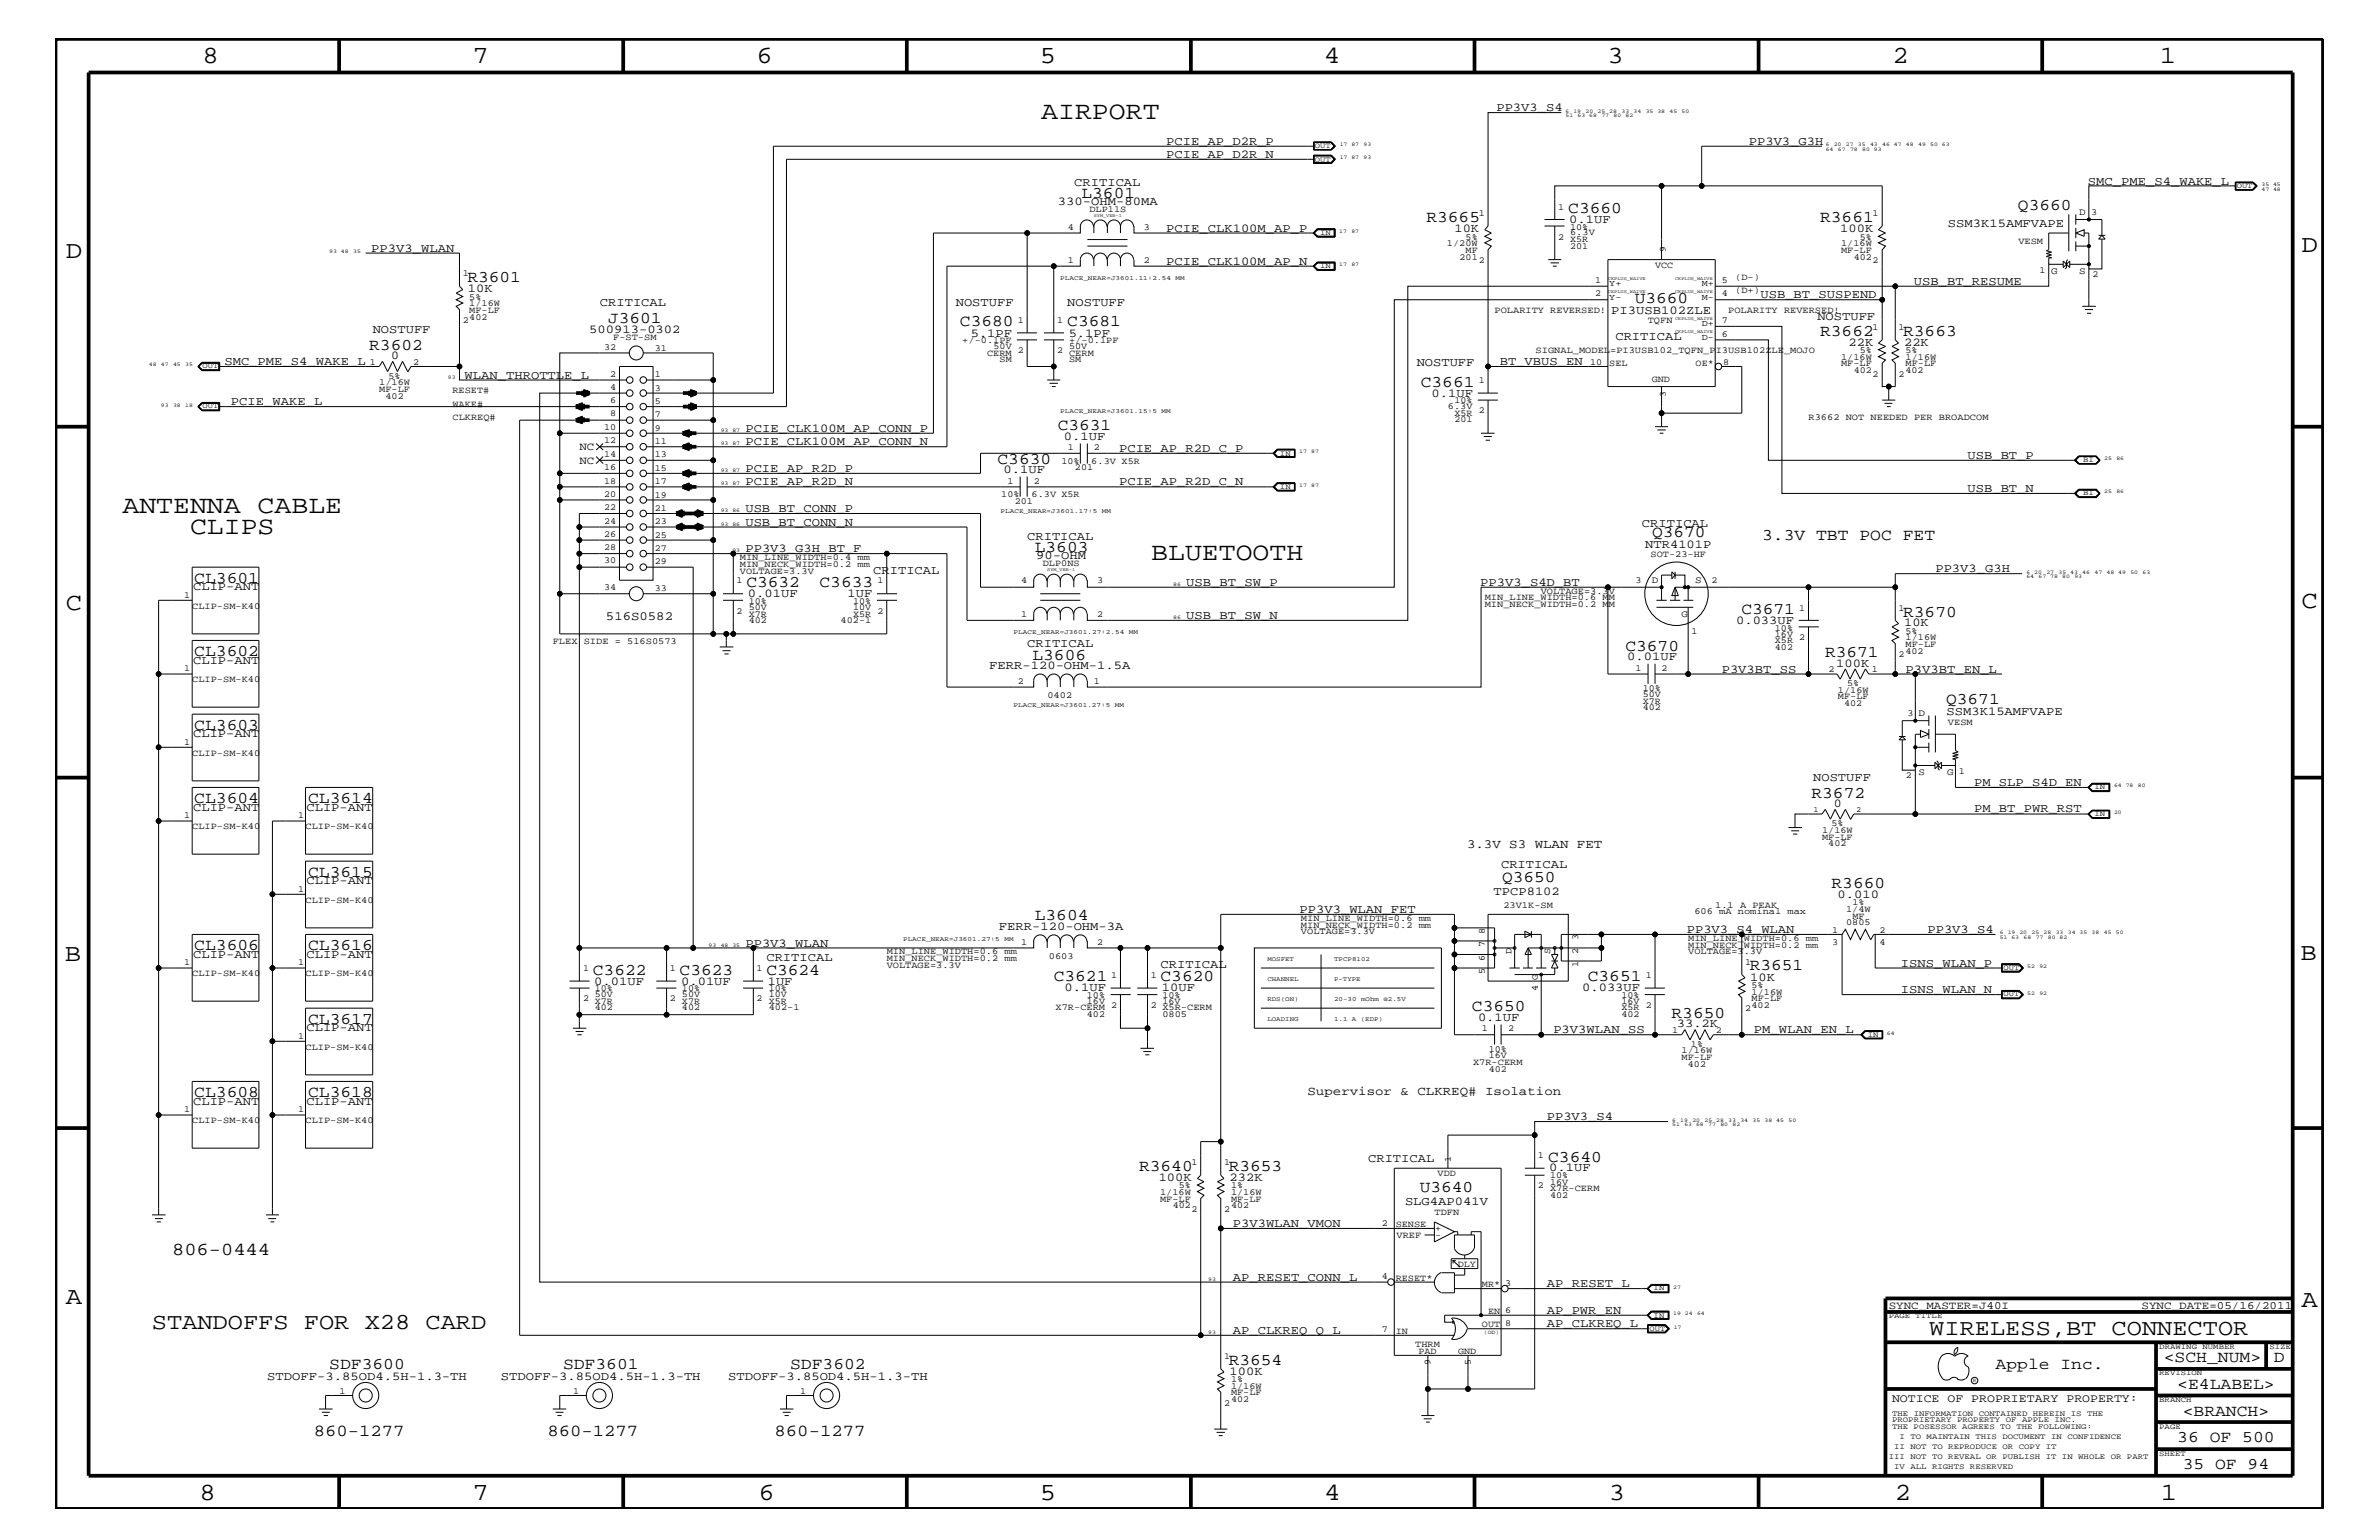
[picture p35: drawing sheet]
<svg xmlns="http://www.w3.org/2000/svg" width="432mm" height="279mm" viewBox="0 0 432 279" stroke-linecap="round" stroke-linejoin="round" font-family="sans-serif">
<defs><g id="words">
<g font-size="4.6">
<text x="189" y="21.6">AIRPORT</text>
<text x="22.2" y="93.2">ANTENNA CABLE</text>
<text x="34.5" y="96.8">CLIPS</text>
<text x="209" y="101.6">BLUETOOTH</text>
</g>
<g font-size="4.5">
<text x="36.7" y="11.5">8</text>
<text x="85.8" y="11.5">7</text>
<text x="137.3" y="11.5">6</text>
<text x="188.7" y="11.5">5</text>
<text x="240.3" y="11.5">4</text>
<text x="291.8" y="11.5">3</text>
<text x="343.5" y="11.5">2</text>
<text x="392" y="11.5">1</text>
<text x="11.9" y="46.8">D</text>
<text x="417.7" y="45.7">D</text>
<text x="11.9" y="110.6">C</text>
<text x="417.7" y="110.3">C</text>
<text x="11.8" y="174.3">B</text>
<text x="417.6" y="174.2">B</text>
<text x="11.9" y="236.7">A</text>
<text x="417.7" y="237.1">A</text>
<text x="36.2" y="272.1">8</text>
<text x="85.8" y="272.1">7</text>
<text x="137.7" y="272.1">6</text>
<text x="188.7" y="272.1">5</text>
<text x="240.4" y="272.1">4</text>
<text x="292" y="272.1">3</text>
<text x="343.9" y="272.1">2</text>
<text x="392.2" y="272.1">1</text>
</g>
<g font-size="4.1">
<text x="27.6" y="241.1">STANDOFFS FOR X28 CARD</text>
<text x="350.2" y="242.3">WIRELESS,BT CONNECTOR</text>
</g>
<text font-size="3.3" x="31.2" y="227.7">806-0444</text>
<g font-size="3">
<text x="196.3" y="35.8">L3601</text>
<text x="258.9" y="40.3">R3665</text>
<text x="284.6" y="38.6">C3660</text>
<text x="330.4" y="40.3">R3661</text>
<text x="366.3" y="38">Q3660</text>
<text x="84.8" y="51.3">R3601</text>
<text x="110.4" y="58.6">J3601</text>
<text x="174.2" y="59.2">C3680</text>
<text x="193.7" y="59.2">C3681</text>
<text x="296.7" y="55.1">U3660</text>
<text x="67" y="63.4">R3602</text>
<text x="330.4" y="60.9">R3662</text>
<text x="345.4" y="60.9">R3663</text>
<text x="257.9" y="70.1">C3661</text>
<text x="192" y="78">C3631</text>
<text x="181.1" y="84.1">C3630</text>
<text x="187.8" y="100.1">L3603</text>
<text x="299.8" y="97.4">Q3670</text>
<text x="319.8" y="98">3.3V TBT POC FET</text>
<text x="35.3" y="105.7">CL3601</text>
<text x="135.5" y="106.5">C3632</text>
<text x="148.8" y="106.5">C3633</text>
<text x="316.1" y="111.4">C3671</text>
<text x="345.4" y="111.9">R3670</text>
<text x="35.3" y="119">CL3602</text>
<text x="187.4" y="119.7">L3606</text>
<text x="295" y="118.1">C3670</text>
<text x="331.3" y="119.2">R3671</text>
<text x="353.2" y="127.7">Q3671</text>
<text x="35.3" y="132.4">CL3603</text>
<text x="35.3" y="145.7">CL3604</text>
<text x="55.9" y="145.7">CL3614</text>
<text x="328.8" y="144.7">R3672</text>
<text x="55.9" y="159">CL3615</text>
<text x="272.6" y="160">Q3650</text>
<text x="332.4" y="161.1">R3660</text>
<text x="187.8" y="167">L3604</text>
<text x="35.3" y="172.3">CL3606</text>
<text x="55.9" y="172.3">CL3616</text>
<text x="107.6" y="176.8">C3622</text>
<text x="123.4" y="176.8">C3623</text>
<text x="139.1" y="176.8">C3624</text>
<text x="191.3" y="178">C3621</text>
<text x="210.7" y="178">C3620</text>
<text x="288.2" y="178">C3651</text>
<text x="317.6" y="176.1">R3651</text>
<text x="55.9" y="185.7">CL3617</text>
<text x="267.2" y="183.5">C3650</text>
<text x="303.4" y="184.7">R3650</text>
<text x="35.3" y="199">CL3608</text>
<text x="55.9" y="199">CL3618</text>
<text x="206.8" y="212.5">R3640</text>
<text x="223" y="212.5">R3653</text>
<text x="281" y="210.8">C3640</text>
<text x="257.7" y="216.4">U3640</text>
<text x="59.8" y="248.4">SDF3600</text>
<text x="102.2" y="248.4">SDF3601</text>
<text x="143.4" y="248.4">SDF3602</text>
<text x="223" y="247.6">R3654</text>
<text x="362.2" y="248.4">Apple Inc.</text>
<text x="392.7" y="247.1">&lt;SCH_NUM&gt;</text>
<text x="395.2" y="252">&lt;E4LABEL&gt;</text>
<text x="412.7" y="247.1">D</text>
<text x="396.2" y="256.8">&lt;BRANCH&gt;</text>
<text x="56.9" y="260.5">860-1277</text>
<text x="99.4" y="260.5">860-1277</text>
<text x="140.6" y="260.5">860-1277</text>
<text x="395.2" y="261.6">36 OF 500</text>
<text x="396.2" y="266.6">35 OF 94</text>
</g>
<g font-size="2.3">
<text x="110" y="112.6">516S0582</text>
<text x="266.3" y="153.8">3.3V S3 WLAN FET</text>
<text x="237.3" y="198.7">Supervisor &amp; CLKREQ# Isolation</text>
</g>
<g font-size="2.2">
<text x="271.6" y="20.2">PP3V3_S4</text>
<text x="211.7" y="28.6">PCIE_AP_D2R_N</text>
<text x="211.7" y="26.3">PCIE_AP_D2R_P</text>
<text x="317.4" y="26.3">PP3V3_G3H</text>
<text x="195" y="33.7">CRITICAL</text>
<text x="379" y="33.6">SMC_PME_S4_WAKE_L</text>
<text x="192" y="37.2">330-OHM-80MA</text>
<text x="284.8" y="40.4">0.1UF</text>
<text x="353.6" y="41.2">SSM3K15AMFVAPE</text>
<text x="67.4" y="45.7">PP3V3_WLAN</text>
<text x="211.7" y="42">PCIE_CLK100M_AP_P</text>
<text x="264" y="42.1">10K</text>
<text x="334" y="42.1">100K</text>
<text x="84.9" y="53">10K</text>
<text x="211.7" y="48">PCIE_CLK100M_AP_N</text>
<text x="347.4" y="51.7">USB_BT_RESUME</text>
<text x="108.9" y="55.6">CRITICAL</text>
<text x="173.5" y="55.6">NOSTUFF</text>
<text x="193.7" y="55.6">NOSTUFF</text>
<text x="292.4" y="56.9">PI3USB102ZLE</text>
<text x="319.5" y="54.1">USB_BT_SUSPEND</text>
<text x="329.9" y="58">NOSTUFF</text>
<text x="67.6" y="60.4">NOSTUFF</text>
<text x="71" y="65.1">0</text>
<text x="106.9" y="60.4">500913-0302</text>
<text x="176.2" y="61.1">5.1PF</text>
<text x="194" y="61.1">5.1PF</text>
<text x="293.2" y="61.7">CRITICAL</text>
<text x="335.5" y="62.8">22K</text>
<text x="345.6" y="62.8">22K</text>
<text x="40.7" y="66.2">SMC_PME_S4_WAKE_L</text>
<text x="84.3" y="68.7">WLAN_THROTTLE_L</text>
<text x="257.1" y="66.5">NOSTUFF</text>
<text x="259.8" y="72">0.1UF</text>
<text x="272.2" y="66.2">BT_VBUS_EN</text>
<text x="41.9" y="73.5">PCIE_WAKE_L</text>
<text x="135.3" y="80.8">PCIE_CLK100M_AP_CONN_N</text>
<text x="135.3" y="78.3">PCIE_CLK100M_AP_CONN_P</text>
<text x="193.1" y="79.9">0.1UF</text>
<text x="203.1" y="82">PCIE_AP_R2D_C_P</text>
<text x="357.1" y="83.3">USB_BT_P</text>
<text x="135.3" y="85.6">PCIE_AP_R2D_P</text>
<text x="135.3" y="88.1">PCIE_AP_R2D_N</text>
<text x="182.2" y="85.9">0.1UF</text>
<text x="203.1" y="88.1">PCIE_AP_R2D_C_N</text>
<text x="357.1" y="89.3">USB_BT_N</text>
<text x="135.3" y="92.9">USB_BT_CONN_P</text>
<text x="135.3" y="95.4">USB_BT_CONN_N</text>
<text x="298" y="95.6">CRITICAL</text>
<text x="135.3" y="100.2">PP3V3_G3H_BT_F</text>
<text x="186.4" y="98">CRITICAL</text>
<text x="188.1" y="101.4">90-OHM</text>
<text x="298.6" y="99.4">NTR4101P</text>
<text x="35.1" y="107.1">CLIP-ANT</text>
<text x="158.5" y="104.1">CRITICAL</text>
<text x="215.3" y="106.3">USB_BT_SW_P</text>
<text x="268.6" y="106.3">PP3V3_S4D_BT</text>
<text x="351.3" y="103.8">PP3V3_G3H</text>
<text x="135.7" y="108.3">0.01UF</text>
<text x="153.8" y="108.3">1UF</text>
<text x="215.3" y="112.3">USB_BT_SW_N</text>
<text x="315.1" y="113.1">0.033UF</text>
<text x="345.6" y="113.7">10K</text>
<text x="186.4" y="117.4">CRITICAL</text>
<text x="295.4" y="119.8">0.01UF</text>
<text x="35.1" y="120.4">CLIP-ANT</text>
<text x="179.5" y="121.4">FERR-120-OHM-1.5A</text>
<text x="312.5" y="122">P3V3BT_SS</text>
<text x="333.3" y="120.9">100K</text>
<text x="345.9" y="122">P3V3BT_EN_L</text>
<text x="353.3" y="129.7">SSM3K15AMFVAPE</text>
<text x="35.1" y="133.8">CLIP-ANT</text>
<text x="329.1" y="141.7">NOSTUFF</text>
<text x="358.3" y="142.5">PM_SLP_S4D_EN</text>
<text x="35.1" y="147.1">CLIP-ANT</text>
<text x="55.6" y="147.1">CLIP-ANT</text>
<text x="332.9" y="146.4">0</text>
<text x="358.3" y="147.3">PM_BT_PWR_RST</text>
<text x="55.6" y="160.5">CLIP-ANT</text>
<text x="272.5" y="157.4">CRITICAL</text>
<text x="235.9" y="165.6">PP3V3_WLAN_FET</text>
<text x="271.1" y="162.4">TPCP8102</text>
<text x="333.5" y="162.8">0.010</text>
<text x="35.1" y="173.8">CLIP-ANT</text>
<text x="55.6" y="173.8">CLIP-ANT</text>
<text x="135.3" y="171.7">PP3V3_WLAN</text>
<text x="181.3" y="168.7">FERR-120-OHM-3A</text>
<text x="306.2" y="169.3">PP3V3_S4_WLAN</text>
<text x="349.8" y="169.3">PP3V3_S4</text>
<text x="107.9" y="178.7">0.01UF</text>
<text x="123.6" y="178.7">0.01UF</text>
<text x="139.1" y="174.4">CRITICAL</text>
<text x="139.4" y="178.7">1UF</text>
<text x="193.2" y="179.9">0.1UF</text>
<text x="210.7" y="175.6">CRITICAL</text>
<text x="210.9" y="179.9">10UF</text>
<text x="287.2" y="179.9">0.033UF</text>
<text x="317.7" y="177.9">10K</text>
<text x="345" y="175.4">ISNS_WLAN_P</text>
<text x="268.3" y="185.3">0.1UF</text>
<text x="345" y="180.2">ISNS_WLAN_N</text>
<text x="55.6" y="187.1">CLIP-ANT</text>
<text x="281.9" y="187.5">P3V3WLAN_SS</text>
<text x="304.3" y="186.4">33.2K</text>
<text x="318.3" y="187.5">PM_WLAN_EN_L</text>
<text x="35.1" y="200.4">CLIP-ANT</text>
<text x="55.6" y="200.4">CLIP-ANT</text>
<text x="280.8" y="203.2">PP3V3_S4</text>
<text x="210.3" y="214.2">100K</text>
<text x="223.2" y="214.2">232K</text>
<text x="248.3" y="210.8">CRITICAL</text>
<text x="281.2" y="212.5">0.1UF</text>
<text x="255" y="218.6">SLG4AP041V</text>
<text x="223.8" y="222.6">P3V3WLAN_VMON</text>
<text x="223.8" y="232.4">AP_RESET_CONN_L</text>
<text x="280.8" y="233.5">AP_RESET_L</text>
<text x="280.8" y="238.4">AP_PWR_EN</text>
<text x="223.8" y="242">AP_CLKREQ_Q_L</text>
<text x="280.8" y="240.8">AP_CLKREQ_L</text>
<text x="48.5" y="250.3">STDOFF-3.85OD4.5H-1.3-TH</text>
<text x="90.9" y="250.3">STDOFF-3.85OD4.5H-1.3-TH</text>
<text x="132.2" y="250.3">STDOFF-3.85OD4.5H-1.3-TH</text>
<text x="223.2" y="249.5">100K</text>
</g>
<text font-size="2.1" x="343.4" y="254.4">NOTICE OF PROPRIETARY PROPERTY:</text>
<g font-size="2">
<text x="105.2" y="81.6">NC</text>
<text x="105.2" y="84.1">NC</text>
<text x="342.8" y="237.4">SYNC_MASTER=J40I</text>
<text x="388.7" y="237.4">SYNC_DATE=05/16/2011</text>
</g>
<g font-size="1.8">
<text x="377.4" y="39.1">D</text>
<text x="372.3" y="49.6">G</text>
<text x="377.4" y="49.6">S</text>
<text x="299.8" y="105.9">D</text>
<text x="307.7" y="105.9">S</text>
<text x="305.2" y="112">G</text>
<text x="348.2" y="130">D</text>
<text x="348.2" y="140.6">S</text>
<text x="353.4" y="140.6">G</text>
</g>
<g font-size="1.7">
<text x="193.8" y="41.7">4</text>
<text x="197.7" y="38.5">DLP11S</text>
<text x="207.6" y="41.7">3</text>
<text x="268.4" y="39.2">1</text>
<text x="282.8" y="38">1</text>
<text x="285" y="41.7">10%</text>
<text x="339.9" y="39.2">1</text>
<text x="379.6" y="39">3</text>
<text x="193.8" y="47.7">1</text>
<text x="207.6" y="47.7">2</text>
<text x="262.6" y="44.6">1/20W</text>
<text x="264.9" y="47.1">201</text>
<text x="266" y="43.5">5%</text>
<text x="266" y="45.9">MF</text>
<text x="268.4" y="47.7">2</text>
<text x="282.8" y="43.5">2</text>
<text x="285" y="42.7">6.3V</text>
<text x="285" y="45.2">201</text>
<text x="285" y="44">X5R</text>
<text x="302.3" y="45.7" transform="rotate(-90 302.3 45.7)">9</text>
<text x="334.2" y="44.6">1/16W</text>
<text x="334.2" y="45.9">MF-LF</text>
<text x="336.5" y="47.1">402</text>
<text x="337.6" y="43.5">5%</text>
<text x="339.9" y="47.7">2</text>
<text x="366.4" y="44.3">VESM</text>
<text x="84" y="50.2">1</text>
<text x="289.6" y="51.3">1</text>
<text x="289.6" y="53.8">2</text>
<text x="300.4" y="48.5">VCC</text>
<text x="312.5" y="51.3">5</text>
<text x="312.5" y="53.8">4</text>
<text x="315" y="50.7">(D-)</text>
<text x="315" y="53.2">(D+)</text>
<text x="370.2" y="49.6">1</text>
<text x="379.8" y="50.2">2</text>
<text x="84" y="58.6">2</text>
<text x="85.2" y="55.6">1/16W</text>
<text x="85.2" y="54.4">5%</text>
<text x="85.2" y="58">402</text>
<text x="85.2" y="56.8">MF-LF</text>
<text x="184.7" y="58.6">1</text>
<text x="191.9" y="58.6">1</text>
<text x="271.3" y="56.8">POLARITY REVERSED!</text>
<text x="299.1" y="58.5">TQFN</text>
<text x="312.5" y="58.6">7</text>
<text x="313.7" y="56.8">POLARITY REVERSED!</text>
<text x="339.9" y="59.8">1</text>
<text x="344.6" y="59.8">1</text>
<text x="109.6" y="63.4">32</text>
<text x="111.3" y="61.8">F-ST-SM</text>
<text x="118.9" y="63.6">31</text>
<text x="174.7" y="62.3">+/-0.1PF</text>
<text x="179.2" y="64.5">CERM</text>
<text x="180.3" y="63.4">50V</text>
<text x="181.4" y="65.7">SM</text>
<text x="184.7" y="64">2</text>
<text x="191.9" y="64">2</text>
<text x="194.1" y="63.4">50V</text>
<text x="194.1" y="62.3">+/-0.1PF</text>
<text x="194.1" y="65.7">SM</text>
<text x="194.1" y="64.5">CERM</text>
<text x="278.7" y="64">SIGNAL_MODEL=PI3USB102_TQFN_PI3USB102ZLE_MOJO</text>
<text x="312.5" y="61.1">6</text>
<text x="334.2" y="65.3">1/16W</text>
<text x="337.6" y="64">5%</text>
<text x="345.9" y="65.3">1/16W</text>
<text x="345.9" y="64">5%</text>
<text x="67.1" y="66.2">1</text>
<text x="68.8" y="69.9">1/16W</text>
<text x="68.8" y="71.1">MF-LF</text>
<text x="70.5" y="68.7">5%</text>
<text x="75" y="66.2">2</text>
<text x="82.1" y="71.3">RESET#</text>
<text x="110.7" y="70.7">4</text>
<text x="110.7" y="68.4">2</text>
<text x="118.9" y="68.4">1</text>
<text x="118.9" y="70.9">3</text>
<text x="268.4" y="69.5">1</text>
<text x="288.6" y="66.2">10</text>
<text x="292.1" y="66.5">SEL</text>
<text x="299.8" y="69.3">GND</text>
<text x="307.8" y="66.5">OE*</text>
<text x="312.8" y="66.2">8</text>
<text x="334.2" y="66.5">MF-LF</text>
<text x="336.5" y="67.7">402</text>
<text x="339.9" y="68.4">2</text>
<text x="344.6" y="68.4">2</text>
<text x="345.9" y="67.7">402</text>
<text x="345.9" y="66.5">MF-LF</text>
<text x="70" y="72.3">402</text>
<text x="82.1" y="73.8">WAKE#</text>
<text x="82.1" y="76.2">CLKREQ#</text>
<text x="110.7" y="75.6">8</text>
<text x="110.7" y="73.2">6</text>
<text x="118.9" y="75.7">7</text>
<text x="118.9" y="73.3">5</text>
<text x="262.8" y="74.3">6.3V</text>
<text x="264" y="73.2">10%</text>
<text x="264" y="76.7">201</text>
<text x="264" y="75.5">X5R</text>
<text x="268.4" y="75">2</text>
<text x="302.3" y="72.1" transform="rotate(-90 302.3 72.1)">3</text>
<text x="328.3" y="76.2">R3662 NOT NEEDED PER BROADCOM</text>
<text x="109.6" y="82.8">14</text>
<text x="109.6" y="80.5">12</text>
<text x="109.6" y="78">10</text>
<text x="118.9" y="78.2">9</text>
<text x="118.9" y="83">13</text>
<text x="118.9" y="80.5">11</text>
<text x="193.8" y="81.6">1</text>
<text x="198.5" y="81.6">2</text>
<text x="109.6" y="87.7">18</text>
<text x="109.6" y="85.3">16</text>
<text x="118.9" y="87.8">17</text>
<text x="118.9" y="85.4">15</text>
<text x="182.9" y="87.7">1</text>
<text x="187.6" y="87.7">2</text>
<text x="192.7" y="84.1">10%</text>
<text x="195.1" y="85.3">201</text>
<text x="198.1" y="84.1">6.3V X5R</text>
<text x="109.6" y="95">24</text>
<text x="109.6" y="92.6">22</text>
<text x="109.6" y="90.1">20</text>
<text x="118.9" y="90.3">19</text>
<text x="118.9" y="95.1">23</text>
<text x="118.9" y="92.7">21</text>
<text x="181.7" y="90.1">10%</text>
<text x="184.2" y="91.4">201</text>
<text x="187.2" y="90.1">6.3V X5R</text>
<text x="109.6" y="99.9">28</text>
<text x="109.6" y="97.4">26</text>
<text x="118.9" y="99.9">27</text>
<text x="118.9" y="97.6">25</text>
<text x="134.3" y="101.6">MIN_LINE_WIDTH=0.4 mm</text>
<text x="299.6" y="101">SOT-23-HF</text>
<text x="109.6" y="107.1">34</text>
<text x="109.6" y="102.2">30</text>
<text x="118.9" y="107.2">33</text>
<text x="118.9" y="102.4">29</text>
<text x="133.7" y="105.9">1</text>
<text x="134.3" y="102.9">MIN_NECK_WIDTH=0.2 mm</text>
<text x="134.3" y="104.1">VOLTAGE=3.3V</text>
<text x="159.3" y="105.9">1</text>
<text x="185.3" y="105.9">4</text>
<text x="189.3" y="102.7">DLP0NS</text>
<text x="199.1" y="105.9">3</text>
<text x="279.7" y="107.7">VOLTAGE=3.3V</text>
<text x="296.8" y="105.9">3</text>
<text x="310.6" y="105.9">2</text>
<text x="33.4" y="108.5">1</text>
<text x="34.9" y="110.5">CLIP-SM-K40</text>
<text x="133.7" y="111.4">2</text>
<text x="135.9" y="110.6">50V</text>
<text x="135.9" y="109.5">10%</text>
<text x="135.9" y="113.1">402</text>
<text x="135.9" y="111.9">X7R</text>
<text x="152.6" y="113.1">402-1</text>
<text x="154.9" y="109.5">10%</text>
<text x="154.9" y="110.6">10V</text>
<text x="154.9" y="111.9">X5R</text>
<text x="159.3" y="111.4">2</text>
<text x="185.3" y="112">1</text>
<text x="199.1" y="112">2</text>
<text x="269.5" y="108.9">MIN_LINE_WIDTH=0.6 MM</text>
<text x="269.5" y="110.2">MIN_NECK_WIDTH=0.2 MM</text>
<text x="326.6" y="110.8">1</text>
<text x="344.6" y="110.8">1</text>
<text x="100.3" y="116.8">FLEX SIDE = 516S0573</text>
<text x="307" y="115">1</text>
<text x="322.2" y="115.5">16V</text>
<text x="322.2" y="114.4">10%</text>
<text x="322.2" y="117.9">402</text>
<text x="322.2" y="116.7">X5R</text>
<text x="326.6" y="116.2">2</text>
<text x="344.6" y="119.2">2</text>
<text x="345.9" y="116.2">1/16W</text>
<text x="345.9" y="115">5%</text>
<text x="345.9" y="118.6">402</text>
<text x="345.9" y="117.4">MF-LF</text>
<text x="33.4" y="121.8">1</text>
<text x="34.9" y="123.8">CLIP-SM-K40</text>
<text x="184.7" y="124.1">2</text>
<text x="198.5" y="124.1">1</text>
<text x="296.8" y="121.7">1</text>
<text x="298.2" y="125.3">10%</text>
<text x="301.6" y="121.7">2</text>
<text x="331.9" y="121.9">2</text>
<text x="333.6" y="125.7">1/16W</text>
<text x="335.3" y="124.4">5%</text>
<text x="339.8" y="121.9">1</text>
<text x="190.1" y="126.6">0402</text>
<text x="298.2" y="126.5">50V</text>
<text x="298.2" y="127.7">X7R</text>
<text x="298.2" y="128.9">402</text>
<text x="333.6" y="126.9">MF-LF</text>
<text x="334.7" y="128">402</text>
<text x="346.2" y="129.9">3</text>
<text x="353.6" y="131.6">VESM</text>
<text x="33.4" y="135.2">1</text>
<text x="34.9" y="137.2">CLIP-SM-K40</text>
<text x="345.9" y="141.2">2</text>
<text x="355.5" y="140.4">1</text>
<text x="33.4" y="148.4">1</text>
<text x="54.1" y="148.4">1</text>
<text x="332.4" y="149.9">5%</text>
<text x="34.9" y="150.5">CLIP-SM-K40</text>
<text x="55.5" y="150.5">CLIP-SM-K40</text>
<text x="330.7" y="151.1">1/16W</text>
<text x="330.7" y="152.3">MF-LF</text>
<text x="331.9" y="153.5">402</text>
<text x="54.1" y="161.8">1</text>
<text x="55.5" y="163.9">CLIP-SM-K40</text>
<text x="236.1" y="167.1">MIN_LINE_WIDTH=0.6 mm</text>
<text x="272.9" y="164.7">23V1K-SM</text>
<text x="307.5" y="165.9">606 mA nominal max</text>
<text x="311.3" y="164.7">1.1 A PEAK</text>
<text x="335.1" y="165.4">1/4W</text>
<text x="335.1" y="167.8">0805</text>
<text x="336.2" y="164.2">1%</text>
<text x="336.2" y="166.7">MF</text>
<text x="161" y="173.2">MIN_LINE_WIDTH=0.6 mm</text>
<text x="185.3" y="171.4">1</text>
<text x="190.4" y="173.9">0603</text>
<text x="199.1" y="171.4">2</text>
<text x="236.1" y="168.3">MIN_NECK_WIDTH=0.2 mm</text>
<text x="236.1" y="169.5">VOLTAGE=3.3V</text>
<text x="269.5" y="171.8" transform="rotate(-90 269.5 171.8)">7</text>
<text x="269.5" y="169.4" transform="rotate(-90 269.5 169.4)">8</text>
<text x="274.3" y="173.2" transform="rotate(-90 274.3 173.2)">D</text>
<text x="281.3" y="173.1" transform="rotate(-90 281.3 173.1)">S</text>
<text x="286.4" y="173.1" transform="rotate(-90 286.4 173.1)">2</text>
<text x="286.4" y="170.6" transform="rotate(-90 286.4 170.6)">3</text>
<text x="306.4" y="172">MIN_NECK_WIDTH=0.2 mm</text>
<text x="306.4" y="170.7">MIN_LINE_WIDTH=0.6 mm</text>
<text x="306.4" y="173.2">VOLTAGE=3.3V</text>
<text x="332.6" y="171.5">3</text>
<text x="332.6" y="169.2">1</text>
<text x="341.1" y="171.5">4</text>
<text x="341.1" y="169.2">2</text>
<text x="33.4" y="175.1">1</text>
<text x="34.9" y="177.2">CLIP-SM-K40</text>
<text x="54.1" y="175.1">1</text>
<text x="55.5" y="177.2">CLIP-SM-K40</text>
<text x="105.8" y="176.2">1</text>
<text x="107.9" y="179.9">10%</text>
<text x="121.6" y="176.2">1</text>
<text x="123.8" y="179.9">10%</text>
<text x="137.3" y="176.2">1</text>
<text x="139.5" y="179.9">10%</text>
<text x="161" y="174.4">MIN_NECK_WIDTH=0.2 mm</text>
<text x="161" y="175.6">VOLTAGE=3.3V</text>
<text x="201.7" y="177.4">1</text>
<text x="208.9" y="177.4">1</text>
<text x="269.5" y="176.7" transform="rotate(-90 269.5 176.7)">5</text>
<text x="269.5" y="174.3" transform="rotate(-90 269.5 174.3)">6</text>
<text x="279.1" y="179.9" transform="rotate(-90 279.1 179.9)">4</text>
<text x="279.1" y="177.7" transform="rotate(-90 279.1 177.7)">G</text>
<text x="286.4" y="175.5" transform="rotate(-90 286.4 175.5)">1</text>
<text x="298.7" y="177.4">1</text>
<text x="316.7" y="175">1</text>
<text x="317.9" y="179.3">5%</text>
<text x="105.8" y="181.6">2</text>
<text x="107.9" y="181">50V</text>
<text x="107.9" y="183.3">402</text>
<text x="107.9" y="182.1">X7R</text>
<text x="121.6" y="181.6">2</text>
<text x="123.8" y="181">50V</text>
<text x="123.8" y="183.3">402</text>
<text x="123.8" y="182.1">X7R</text>
<text x="137.3" y="181.6">2</text>
<text x="139.5" y="181">10V</text>
<text x="139.5" y="183.3">402-1</text>
<text x="139.5" y="182.1">X5R</text>
<text x="191.6" y="183.3">X7R-CERM 2</text>
<text x="197.3" y="182.1">16V</text>
<text x="197.3" y="181">10%</text>
<text x="197.3" y="184.6">402</text>
<text x="208.9" y="182.9">2 X5R-CERM</text>
<text x="211" y="182.1">16V</text>
<text x="211" y="181">10%</text>
<text x="211" y="184.6">0805</text>
<text x="294.3" y="182.1">16V</text>
<text x="294.3" y="181">10%</text>
<text x="294.3" y="184.6">402</text>
<text x="294.3" y="183.3">X5R 2</text>
<text x="316.7" y="183.5">2</text>
<text x="317.9" y="180.5">1/16W</text>
<text x="317.9" y="182.9">402</text>
<text x="317.9" y="181.6">MF-LF</text>
<text x="54.1" y="188.5">1</text>
<text x="55.5" y="190.5">CLIP-SM-K40</text>
<text x="269" y="187.1">1</text>
<text x="270.2" y="192">16V</text>
<text x="270.2" y="190.8">10%</text>
<text x="273.7" y="187.1">2</text>
<text x="303.5" y="187.4">1</text>
<text x="305.2" y="191.1">1/16W</text>
<text x="306.9" y="189.9">1%</text>
<text x="311.4" y="187.4">2</text>
<text x="267.4" y="193.2">X7R-CERM</text>
<text x="270.2" y="194.4">402</text>
<text x="305.2" y="192.3">MF-LF</text>
<text x="306.4" y="193.6">402</text>
<text x="33.4" y="201.8">1</text>
<text x="34.9" y="203.8">CLIP-SM-K40</text>
<text x="54.1" y="201.8">1</text>
<text x="55.5" y="203.8">CLIP-SM-K40</text>
<text x="214" y="215.6">5%</text>
<text x="216.2" y="211.4">1</text>
<text x="222.2" y="211.4">1</text>
<text x="223.4" y="215.6">1%</text>
<text x="260.9" y="213.4">VDD</text>
<text x="263.3" y="210.8" transform="rotate(-90 263.3 210.8)">1</text>
<text x="279.1" y="210.2">1</text>
<text x="279.1" y="215.6">2</text>
<text x="281.3" y="214.9">16V</text>
<text x="281.3" y="213.8">10%</text>
<text x="210.6" y="216.9">1/16W</text>
<text x="210.6" y="218">MF-LF</text>
<text x="212.9" y="219.2">402</text>
<text x="216.2" y="219.8">2</text>
<text x="222.2" y="219.8">2</text>
<text x="223.4" y="216.9">1/16W</text>
<text x="223.4" y="219.2">402</text>
<text x="223.4" y="218">MF-LF</text>
<text x="260.4" y="220.4">TDFN</text>
<text x="281.3" y="217.3">402</text>
<text x="281.3" y="216.1">X7R-CERM</text>
<text x="250.8" y="222.4">2</text>
<text x="253.3" y="222.6">SENSE</text>
<text x="253.5" y="224.6">VREF</text>
<text x="260.5" y="223.3">+</text>
<text x="260.5" y="224.6">-</text>
<text x="250.8" y="232.1">4</text>
<text x="253.3" y="232.4">RESET*</text>
<text x="264.6" y="229.8">DLY</text>
<text x="269" y="233.5">MR*</text>
<text x="273.2" y="233.3">3</text>
<text x="270.1" y="238.4">EN</text>
<text x="273.2" y="238.2">6</text>
<text x="250.8" y="241.8">7</text>
<text x="253.3" y="242">IN</text>
<text x="256.9" y="244.5">THRM</text>
<text x="257.5" y="245.6">PAD</text>
<text x="264.7" y="245.6">GND</text>
<text x="269" y="240.8">OUT</text>
<text x="273.2" y="240.6">8</text>
<text x="222.2" y="246.5">1</text>
<text x="223.4" y="252">1/16W</text>
<text x="223.4" y="250.7">1%</text>
<text x="259.7" y="247.7" transform="rotate(-90 259.7 247.7)">9</text>
<text x="267" y="247.7" transform="rotate(-90 267 247.7)">5</text>
<text x="61.6" y="252.9">1</text>
<text x="104" y="252.9">1</text>
<text x="145.2" y="252.9">1</text>
<text x="222.2" y="255">2</text>
<text x="223.4" y="254.4">402</text>
<text x="223.4" y="253.2">MF-LF</text>
</g>
<g font-size="1.6">
<text x="292.1" y="51.9">Y+</text>
<text x="308.9" y="51.9">M+</text>
<text x="292.1" y="54.4">Y-</text>
<text x="308.9" y="59.2">D+</text>
<text x="308.9" y="54.4">M-</text>
<text x="308.9" y="61.7">D-</text>
</g>
<g font-size="1.4">
<text x="238.7" y="26.9">OUT</text>
<text x="238.7" y="29.3">OUT</text>
<text x="406" y="34.1">OUT</text>
<text x="239.6" y="42.6">IN</text>
<text x="239.6" y="48.7">IN</text>
<text x="36.7" y="66.8">OUT</text>
<text x="36.7" y="74.1">OUT</text>
<text x="232.3" y="82.7">IN</text>
<text x="378.1" y="83.8">BI</text>
<text x="232.3" y="88.7">IN</text>
<text x="378.1" y="89.9">BI</text>
<text x="380.2" y="143.2">IN</text>
<text x="329.2" y="147.3">1</text>
<text x="336.9" y="147.3">2</text>
<text x="380.2" y="148.1">IN</text>
<text x="363.6" y="176">OUT</text>
<text x="363.6" y="180.8">OUT</text>
<text x="339" y="188.1">IN</text>
<text x="300.1" y="234.1">IN</text>
<text x="300.1" y="239">IN</text>
<text x="342.8" y="239.2">PAGE TITLE</text>
<text x="299.4" y="241.4">OUT</text>
<text x="391.9" y="244.7">DRAWING NUMBER</text>
<text x="411.9" y="244.7">SIZE</text>
<text x="391.9" y="249.5">REVISION</text>
<text x="343.4" y="256.8">THE INFORMATION CONTAINED HEREIN IS THE</text>
<text x="391.9" y="254.4">BRANCH</text>
<text x="343.4" y="258">PROPRIETARY PROPERTY OF APPLE INC.</text>
<text x="343.4" y="259.3">THE POSESSOR AGREES TO THE FOLLOWING:</text>
<text x="343.8" y="262.9">II NOT TO REPRODUCE OR COPY IT</text>
<text x="344.8" y="261.1">I TO MAINTAIN THIS DOCUMENT IN CONFIDENCE</text>
<text x="391.9" y="259.3">PAGE</text>
<text x="342.8" y="264.7">III NOT TO REVEAL OR PUBLISH IT IN WHOLE OR PART</text>
<text x="343.8" y="266.6">IV ALL RIGHTS RESERVED</text>
<text x="391.9" y="264.1">SHEET</text>
</g>
<g font-size="1.2">
<text x="192.4" y="50.7">PLACE_NEAR=J3601.11:2.54</text>
<text x="213.4" y="50.7">MM</text>
<text x="192.4" y="75">PLACE_NEAR=J3601.15:5</text>
<text x="210.8" y="75">MM</text>
<text x="181.6" y="93.2">PLACE_NEAR=J3601.17:5</text>
<text x="200" y="93.2">MM</text>
<text x="184" y="115">PLACE_NEAR=J3601.27:2.54</text>
<text x="204.9" y="115">MM</text>
<text x="184" y="128.3">PLACE_NEAR=J3601.27:5</text>
<text x="202.4" y="128.3">MM</text>
<text x="163.9" y="170.7">PLACE_NEAR=J3601.27:5</text>
<text x="182.3" y="170.7">MM</text>
<text x="230" y="174.4">MOSFET</text>
<text x="230" y="178">CHANNEL</text>
<text x="242.1" y="174.4">TPCP8102</text>
<text x="242.1" y="178">P-TYPE</text>
<text x="230" y="181.6">RDS(ON)</text>
<text x="230" y="185.3">LOADING</text>
<text x="242.1" y="181.6">20-30 mOhm @2.5V</text>
<text x="242.1" y="185.3">1.1 A (EDP)</text>
</g>
<g font-size="1">
<text x="284.1" y="20.4">6</text>
<text x="284.1" y="21.3">51</text>
<text x="285.6" y="20.4">19</text>
<text x="286.3" y="21.3">63 68</text>
<text x="287.8" y="20.4">20</text>
<text x="290" y="20.4">25 28</text>
<text x="290.7" y="21.3">77</text>
<text x="292.9" y="21.3">80</text>
<text x="294.3" y="20.4">33</text>
<text x="295.1" y="21.3">82</text>
<text x="296.5" y="20.4">34</text>
<text x="298.7" y="20.4">35 38</text>
<text x="303" y="20.4">45</text>
<text x="305.2" y="20.4">50</text>
<text x="243.2" y="26.5">17 87</text>
<text x="243.2" y="28.9">17 87</text>
<text x="247.5" y="26.5">93</text>
<text x="247.5" y="28.9">93</text>
<text x="331.4" y="26.5">6</text>
<text x="331.4" y="27.4">64</text>
<text x="332.8" y="26.5">20</text>
<text x="333.6" y="27.4">67</text>
<text x="335" y="26.5">27</text>
<text x="335.8" y="27.4">78</text>
<text x="337.2" y="26.5">35</text>
<text x="338" y="27.4">80 93</text>
<text x="339.4" y="26.5">43</text>
<text x="341.6" y="26.5">46 47</text>
<text x="345.9" y="26.5">48</text>
<text x="348.1" y="26.5">49</text>
<text x="350.4" y="26.5">50 63</text>
<text x="410.5" y="33.7">35 45</text>
<text x="410.5" y="34.7">47 48</text>
<text x="59.8" y="45.9">93 48</text>
<text x="64.1" y="45.9">35</text>
<text x="243.1" y="42.3">17</text>
<text x="245.3" y="42.3">87</text>
<text x="243.1" y="48.3">17</text>
<text x="245.3" y="48.3">87</text>
<text x="27" y="66.5">48</text>
<text x="29.2" y="66.5">47</text>
<text x="31.4" y="66.5">45</text>
<text x="33.6" y="66.5">35</text>
<text x="81.3" y="68.7">93</text>
<text x="29.2" y="73.8">93</text>
<text x="31.4" y="73.8">38</text>
<text x="33.6" y="73.8">18</text>
<text x="130.8" y="78.3">93 87</text>
<text x="130.8" y="80.8">93 87</text>
<text x="235.8" y="82.2">17</text>
<text x="238" y="82.2">87</text>
<text x="381.9" y="83.5">25</text>
<text x="384.1" y="83.5">86</text>
<text x="130.8" y="85.6">93 87</text>
<text x="130.8" y="88.1">93 87</text>
<text x="235.8" y="88.3">17</text>
<text x="238" y="88.3">87</text>
<text x="381.9" y="89.5">25</text>
<text x="384.1" y="89.5">86</text>
<text x="130.8" y="92.9">93 86</text>
<text x="130.8" y="95.4">93 86</text>
<text x="132.9" y="100.2">93</text>
<text x="212.9" y="106.3">86</text>
<text x="367.8" y="104.1">6</text>
<text x="367.8" y="104.9">64</text>
<text x="369.2" y="104.1">20</text>
<text x="370" y="104.9">67 78</text>
<text x="371.4" y="104.1">27</text>
<text x="373.6" y="104.1">35 43</text>
<text x="374.3" y="104.9">80</text>
<text x="376.5" y="104.9">93</text>
<text x="378" y="104.1">46</text>
<text x="380.2" y="104.1">47</text>
<text x="382.4" y="104.1">48 49</text>
<text x="386.7" y="104.1">50</text>
<text x="388.9" y="104.1">63</text>
<text x="212.9" y="112.3">86</text>
<text x="383.7" y="142.9">64 78</text>
<text x="388" y="142.9">80</text>
<text x="383.7" y="147.7">20</text>
<text x="128.6" y="171.7">93</text>
<text x="130.8" y="171.7">48 35</text>
<text x="363" y="170.4">51 63</text>
<text x="363" y="169.5">6</text>
<text x="364.4" y="169.5">19 20</text>
<text x="367.3" y="170.4">68</text>
<text x="368.7" y="169.5">25</text>
<text x="369.5" y="170.4">77</text>
<text x="370.9" y="169.5">28</text>
<text x="371.7" y="170.4">80 82</text>
<text x="373.1" y="169.5">33</text>
<text x="375.3" y="169.5">34 35</text>
<text x="379.6" y="169.5">38</text>
<text x="381.8" y="169.5">45</text>
<text x="384" y="169.5">50</text>
<text x="368" y="175.6">52</text>
<text x="370.2" y="175.6">92</text>
<text x="368" y="180.5">52</text>
<text x="370.2" y="180.5">92</text>
<text x="342.5" y="187.7">64</text>
<text x="303.5" y="203.5">6</text>
<text x="305" y="203.5">19</text>
<text x="307.2" y="203.5">20</text>
<text x="309.4" y="203.5">25 28</text>
<text x="313.7" y="203.5">33</text>
<text x="315.9" y="203.5">34</text>
<text x="318.1" y="203.5">35</text>
<text x="320.3" y="203.5">38 45</text>
<text x="324.6" y="203.5">50</text>
<text x="303.5" y="204.3">51</text>
<text x="305.7" y="204.3">63 68</text>
<text x="310" y="204.3">77</text>
<text x="312.3" y="204.3">80</text>
<text x="314.5" y="204.3">82</text>
<text x="219.3" y="232.4">93</text>
<text x="303.7" y="233.8">27</text>
<text x="303.7" y="238.6">19 24</text>
<text x="308" y="238.6">64</text>
<text x="219.3" y="242">93</text>
<text x="269.3" y="242">(OD)</text>
<text x="303.8" y="241.1">17</text>
<text x="358.1" y="250.7">R</text>
</g>
<g font-size=".8">
<text x="198.5" y="39.3">SYM_VER-1</text>
<text x="291.8" y="50.7">CKPLUS_WAIVE</text>
<text x="291.8" y="53.2">CKPLUS_WAIVE</text>
<text x="304" y="50.7">CKPLUS_WAIVE</text>
<text x="304" y="53.2">CKPLUS_WAIVE</text>
<text x="304" y="58">CKPLUS_WAIVE</text>
<text x="304" y="60.4">CKPLUS_WAIVE</text>
<text x="190.1" y="103.6">SYM_VER-1</text>
</g>
</g></defs>
<g fill="none" stroke="#000" stroke-width=".18">
<path d="M238.4 28.1h3.2l.8 .8-.8 .8h-3.2zM238.4 28.2h3.2M238.5 28.3h3.1l.5 .6-.5 .6h-3.1M238.5 28.9h-95.8v44.9h-25.4M238.5 26.5h-98.1v44.8h-23.1M238.5 25.9h3.1l.6 .6-.6 .6h-3.1zM238.5 28.2v1.4h3.1l.6-.7-.6-.7M241.6 25.9l.5 .6-.5 .6M241.6 25.8l.8 .7-.8 .7M241.6 25.8h-3.2v1.4h3.2M241.6 25.8l.7 .7-.7 .7M241.6 28.2l.7 .7-.7 .8"/>
<path d="M280.3 39.8h3.7M283.4 20.4h-13.3v20.6l-.6 .7 1.2 .6-1.2 .6 1.2 .6-1.2 .6 1.2 .5-.6 .7v21.2h21.7M301.6 33.7h-19.4v6.1M308.9 33.7h32.7v7.3l-.6 .7 1.2 .6-1.2 .6 1.2 .6-1.2 .6 1.2 .5-.6 .7v9.1h-30.3M308.9 33.7h-7.3v13.4M330.7 26.5h-21.8v7.2M375.5 38.9v6.7M376.8 39.8h4.7v2.9M376.8 38.9v1.9M405.8 33.7h-26.7v6.1M408.9 33.1l.5 .6-.5 .7M408.9 33.1l.6 .6-.6 .7"/>
<path d="M408.9 33.1h-3.1v1.3h3.1M408.9 33l.8 .7-.8 .8M408.9 33h-3.2v1.5h3.2M408.9 33l.7 .7-.7 .8M66.4 45.9h17v6l.6 .6-1.2 .7 1.2 .6-1.2 .6 1.2 .6-1.2 .6 .6 .6v12.7h30.3M186.4 42.3h-17v36.3h-52.1M191.3 48.3h-19.4v32.8h-54.6M196.1 41v1.3h-9.7v18.1M196.1 41.1a1.19 1.19 0 0 1 1.2-1.2 1.19 1.19 0 0 1 1.2 1.2M197.4 44.6h7.2M197.4 43.5h7.2M198.5 47.1a1.19 1.19 0 0 0-1.2-1.2 1.19 1.19 0 0 0-1.2 1.2v1.2h-4.8v12.1"/>
<path d="M198.5 41.1a1.19 1.19 0 0 1 1.2-1.2 1.19 1.19 0 0 1 1.2 1.2M198.5 41v1.3M200.9 47.1a1.19 1.19 0 0 0-1.2-1.2 1.19 1.19 0 0 0-1.2 1.2v1.2M201 41.1a1.19 1.19 0 0 1 1.2-1.2 1.19 1.19 0 0 1 1.2 1.2 1.19 1.19 0 0 1 1.2-1.2 1.19 1.19 0 0 1 1.1 1.2M201 41v1.3M203.4 47.1a1.19 1.19 0 0 0-1.2-1.2 1.19 1.19 0 0 0-1.2 1.2v1.2M203.4 47.1a1.19 1.19 0 0 1 1.2-1.2 1.19 1.19 0 0 1 1.1 1.2M203.4 41v1.3M203.4 47.1v1.2M205.8 41v1.3h32.7M205.8 47.1v1.2h32.7M238.3 42.3l.8-.8h3.2v1.5h-3.2z"/>
<path d="M238.3 48.3l.8-.8h3.2v1.6h-3.2zM238.5 48.3l.6-.6h3.1v1.3h-3.1zM239.1 41.6h3.1v1.3h-3.1l-.6-.6zM239.1 41.5l-.7 .8 .7 .7h3.2M239.2 42.9l-.7-.6 .7-.6h2.9v1.2M239.2 47.7l-.7 .6 .7 .6h2.9v-1.2M242.3 47.6h-3.2l-.7 .7 .7 .8M280.3 41h3.7M281 47.1h2.4M281.4 47.7h1.6M281.9 48.3h.6M282.2 41v6.1"/>
<path d="M291.8 54.4h-38.7v52.1h-55.7v-1.2M291.8 51.9h-36.3v60.7h-58.1v-1.2M291.8 47.1h19.5v23h-19.5zM311.3 51.9h32.7v9.8l.6 .6-1.2 .6 1.2 .5-1.2 .6 1.2 .7-1.2 .6 .6 .6v4.2h-1.2M311.3 59.2h12.1v30.3h53.4M341.6 54.4v7.3l-.6 .6 1.2 .6-1.2 .5 1.2 .6-1.2 .7 1.2 .6-.6 .6v4.2h1.2v2.5M371.9 47.9h2.6M374.5 47.4v1.1l1.2-1.1v1.1zM375.3 47.1l-.2 .3v1.1l-.3 .3M375.5 42.3h-3.6v3l-.5 .2 1 .2-1 .3 1 .3-1 .2 1 .3h-.5v5.1h-27.9M375.7 47.9h3.4M376.8 42.3l1.5-.6v1.2z"/>
<path d="M376.8 41.3v1.9M376.8 43.8v1.8M376.8 44.6h2.3M378 55.6h2.4M378.3 42.3h.8v13.3M378.5 56.2h1.4M378.8 56.8h.8M380.9 42.7h1.2M381.5 43.4v5.4h-2.4l.1-.1M381.5 42.7l.6 .7h-1.2zM35.9 66.5l.8-.8h3.2v1.6h-3.2zM36 66.5l.7-.7h3.1v1.4h-3.1z"/>
<path d="M36.1 66.5l.6-.6h3v1.2h-3zM36.1 73.8l.6-.6h3v1.2h-3zM36.7 73h3.2v1.5h-3.2l-.8-.7zM36.7 73.1h3.1v1.4h-3.1l-.7-.7zM39.7 66.5h29.1l.6-.9 1 1.8 .9-1.8 .8 1.8 1-1.8 .9 1.8M39.7 73.8h74M83.4 66.5h-8.8l-.6 1M101.6 78.6v7.3M112.4 66.5h6.1v38.8h-6.1zM113.7 71.3h-15.7v161.3h153.9M113.7 76.2h-19.4v166.1h123.6M114.3 64h-12.7v14.6h12.1"/>
<path d="M116.8 64h12.7v4.9M117.3 68.9h12.2v7.3h-12.2M129.5 76.2v7.3M184.6 61.7h3.6M184.6 60.4h3.6M186.4 61.7v4.8h4.9M189.5 61.7h3.6M189.5 60.4h3.6M190.1 68.9h2.3M190.5 69.5h1.5M190.9 70.1h.7M191.3 61.7v7.2"/>
<path d="M268.2 72.6h3.7M268.2 71.3h3.7M268.8 78.6h2.5M269.3 79.2h1.5M269.7 79.9h.7M270.1 66.5v4.8M270.1 72.6v6M300.4 77.4h2.4M300.8 78h1.5M301.2 78.6h.7M301.6 70.1v7.3M311.3 61.7h9.7v21.8h55.8"/>
<path d="M312.5 66.5h3.6v8.5h-14.5M341.6 72.6h2.4M342.1 73.2h1.4M342.5 73.8h.7M101.6 88.3v2.4M105.2 95.6v2.4h8.5M105.2 98v2.4h8.5M108.2 80.5l1.3 1.1M108.2 82.8l1.3 1.3M108.8 83.5h4.9M108.8 81.1h4.9M109.5 80.5l-1.3 1.1"/>
<path d="M109.5 82.8l-1.3 1.3M113.7 90.7h-12.1v17h12.7M113.7 85.9h-12.1v2.4h12.1M113.7 93.2h-8.5v2.4h8.5M117.3 93.2h60.7v13.3h9.6v-1.2M117.3 95.6h58.2v17h12.1v-1.2a1.19 1.19 0 0 1 1.2-1.2 1.19 1.19 0 0 1 1.2 1.2M117.3 83.5h12.2v7.2h-12.2M117.3 88.3h67.9M117.3 98h12.2M129.5 90.7v17M185.2 86.5v3.6M186.4 86.5v3.6"/>
<path d="M186.4 88.3h44.9M196.1 82.2h-18.1v3.7h-60.7M196.1 80.5v3.6M197.4 82.2h33.9M197.4 80.5v3.6M231.1 82.2l.7-.7h3.2v1.5h-3.2zM231.1 88.3l.7-.7h3.2v1.5h-3.2zM231.8 81.6l-.7 .6 .7 .8M231.8 81.6h3.2M231.8 81.6l-.6 .6 .6 .7h3.2v-1.3M231.8 87.7l-.7 .6 .7 .7M231.8 89h3.2"/>
<path d="M231.8 87.7h3.2M231.8 87.7l-.6 .6 .6 .7M235 81.6h-3.1l-.6 .6 .6 .6h3.1M235 87.7h-3.1l-.6 .6 .6 .6h3.1M235 87.7v1.3M376.5 89.5l.8-.7h3.2l.7 .7-.7 .8h-3.2zM376.6 89.5l.7-.7h3.1l.8 .7-.8 .7h-3.1zM376.7 89.5l.7-.7h3l.7 .7-.7 .7h-3zM377.3 82.7h3.1l.8 .8M377.3 82.7h3.2l.7 .8M377.3 82.7l-.8 .8 .8 .7M377.3 82.7l-.7 .8 .7 .7"/>
<path d="M377.4 82.8h3l.6 .7-.6 .6h-3M377.4 82.8h3l.7 .7-.7 .6h-3M377.4 82.8l-.7 .7 .7 .6M377.4 82.8l-.6 .7 .6 .6M377.4 88.9h3l.6 .6-.6 .6h-3l-.6-.6zM381.2 83.5l-.8 .7h-3.1M381.2 83.5l-.7 .7h-3.2M34.9 108.9h-6.1v66.7M34.9 102.9h12.1v12.1h-12.1zM34.9 116.2h12.1v12.1h-12.1zM101.6 107.7v7.3h27.9v-7.3h-12.7M105.2 100.4v2.5h8.5"/>
<path d="M105.2 102.9v75.1M117.3 102.9h8.5v69.1h-4.8M117.3 100.4h43.7M130.6 117.4h2.5M131.1 118.1h1.5M131.2 108.9h3.7M131.2 107.7h3.7M131.5 118.6h.7M131.8 115v2.4M133.1 108.9v6.1h-3.6M133.1 100.4v7.3M159.2 108.9h3.6"/>
<path d="M159.2 107.7h3.6M161 107.7v-7.3h10.9v24.3h15.7v-1.2a1.19 1.19 0 0 1 1.2-1.2 1.19 1.19 0 0 1 1.2 1.2M161 108.9v6.1h-27.9M187.6 105.4a1.19 1.19 0 0 1 1.2-1.2 1.19 1.19 0 0 1 1.2 1.2M188.8 108.9h7.3M188.8 107.7h7.3M190.1 105.4a1.19 1.19 0 0 1 1.2-1.2 1.19 1.19 0 0 1 1.1 1.2 1.19 1.19 0 0 1 1.2-1.2 1.19 1.19 0 0 1 1.2 1.2M190.1 105.3v1.2M192.4 111.4a1.19 1.19 0 0 1 1.2-1.2 1.19 1.19 0 0 1 1.2 1.2M192.4 111.4a1.19 1.19 0 0 0-1.1-1.2 1.19 1.19 0 0 0-1.2 1.2v1.2M192.4 105.3v1.2M192.4 111.4v1.2"/>
<path d="M194.9 105.4a1.19 1.19 0 0 1 1.2-1.2 1.19 1.19 0 0 1 1.2 1.2M194.9 105.3v1.2M197.3 111.4a1.19 1.19 0 0 0-1.2-1.2 1.19 1.19 0 0 0-1.2 1.2v1.2M291.8 106.5h9.8M300.7 108.9h1.8M300.7 110.2h6.6M303.1 108.9h1.9M303.4 104.3h-1.8v4.6M304 104.3l-.6-.6v1.3l.6-.7h1.8v2.2M304 106.5l.6 1.6h-1.2zM304 106.5h24.3v6.1M304 103.7v1.3"/>
<path d="M304 106.5v2.4M305.6 108.9h1.7M306.4 110.2v12.1h-6M306.4 106.5v2.4M326.5 113.7h3.6M326.5 112.6h3.6M328.3 106.5h15.7v6.1l.6 .5-1.2 .6 1.2 .7-1.2 .6 1.2 .6-1.2 .6 .6 .6v5.5h-4.8l-.6-.9-.9 1.8-1-1.8-.9 1.8-.9-1.8-.9 1.8-.6-.9h-5.1v-8.6M367 104.1h-23v2.4M28.8 122.3h6.1M28.8 135.6h6.1M34.9 129.6h12.1v12.1h-12.1zM192.4 123.5a1.19 1.19 0 0 0-1.1-1.2 1.19 1.19 0 0 0-1.2 1.2v1.2"/>
<path d="M192.4 123.5a1.19 1.19 0 0 1 1.2-1.2 1.19 1.19 0 0 1 1.2 1.2M192.4 123.5v1.2M197.3 123.5a1.19 1.19 0 0 0-1.2-1.2 1.19 1.19 0 0 0-1.2 1.2v1.2M299.1 122.3h-7.3v-15.8h-23v18.2h-71.4v-1.2M299.1 120.4v3.7M300.4 120.4v3.7M306.4 122.3h21.9M344 122.3h19.4M344.7 133.6h1.2M345.3 134.2v5.5l2.4-.1M345.3 133.6l.6 .6h-1.2zM347.6 122.3v8.5"/>
<path d="M347.6 135.6h2.5M347.6 138.9h3.6M348.6 132.5l1.5 .7-1.5 .6zM348.6 133.2h-1v14.5h31.5M350.1 129.8v1.9M350.1 132.3v1.8M350.1 134.7v1.8M350.1 130.8h-4.8v2.8M351.2 138.3v1.2l1.2-1.2v1.2zM351.3 133.2h3.6v3l.5 .2-1 .3 1 .2-1 .3 1 .2-1 .3 .5 .1v5.1h24.2M351.3 129.8v6.7M351.5 138l.3 .3v1.2l.2 .2"/>
<path d="M355 138.8l-2.6 .1M28.8 149h6.1M34.9 142.9h12.1v12.1h-12.1zM55.5 142.9h12.1v12.1h-12.1zM55.5 156.2h12.1v12.1h-12.1zM55.5 149h-6.1v26.6M324.6 150.1h2.5M325.1 150.7h1.5M325.5 151.3h.7M335.9 148.6l-1-1.8-.9 1.8-.9-1.8-.9 1.8-.9-1.8-.6 .9h-4.9v2.4M347.6 147.7h-11.1l-.6 1M379.1 142.9l.7-.6h3v1.2h-3z"/>
<path d="M379.1 142.9l.6 .6M379.1 147.7l.7 .7M379.1 147.7l.6 .7h3.2M379.7 142.1h3.2v1.5h-3.2l-.7-.7zM379.7 147h3.2v1.4h-3.2M379.7 142.2l-.6 .7 .6 .6M379.7 142.2h3.2v1.3h-3.2M379.7 142.2l-.6 .7M379.7 147l-.7 .7 .7 .7M379.7 147l-.6 .7 .6 .7M379.8 147.1l-.7 .6M382.8 147.1v1.3"/>
<path d="M382.9 147v1.4M382.9 147.1h-3.2l-.6 .6M34.9 175.6h-6.1v26.7M34.9 169.5h12.1v12.1h-12.1zM49.4 162.2h6.1M55.5 175.6h-6.1v13.3M55.5 169.5h12.1v12.1h-12.1zM103.4 179.3h3.6M103.4 178h3.6M105.2 172h15.8v6M105.2 179.3v7.2M119.1 179.3h3.7"/>
<path d="M119.1 178h3.7M121 179.3v4.8h-15.8M125.8 172h10.9v6M134.9 179.3h3.6M134.9 178h3.6M136.7 179.3v4.8h-15.7M187.6 170.7v1.3h-50.9M187.6 170.8a1.19 1.19 0 0 1 1.2-1.2 1.19 1.19 0 0 1 1.2 1.2M190.1 170.8a1.19 1.19 0 0 1 1.2-1.2 1.19 1.19 0 0 1 1.1 1.2 1.19 1.19 0 0 1 1.2-1.2 1.19 1.19 0 0 1 1.2 1.2M190.1 170.7v1.3M192.4 170.7v1.3M194.9 170.8a1.19 1.19 0 0 1 1.2-1.2 1.19 1.19 0 0 1 1.2 1.2"/>
<path d="M194.9 170.7v1.3M197.4 170.7v1.3h6v7.3M201.6 179.3h3.6M203.4 172h18.2M206.4 179.3h3.7M208.3 172v7.3M227.7 172h33.9v14.5h-33.9zM228.9 175.6h31.5M228.9 179.3h31.5M239.8 173.2v12.1M264 168.3v-2.4h-42.4v47.3l.6 .6-1.2 .6 1.2 .6-1.2 .6 1.2 .6-1.2 .7 .6 .6v30.9l.6 .5-1.2 .6 1.2 .6-1.2 .6 1.2 .7-1.2 .6 .6 .6v6.7M264 170.7v-2.4h7.3v7.3h-7.3v12.1h7.3"/>
<path d="M270.1 165.9h14.5v12.1h-14.5zM271.3 173.2h-7.3v2.4M271.3 170.7h-7.3v2.5M271.3 172h3.6M274 175.6h1.8M274.9 175.6v-6.1h4.8v6.1M276.4 175.6h1.8M276.8 168.9l1.2 .6-1.2 .6zM277.4 172h13.3v2.4h-7.3v-4.9h7.3v2.5M277.4 172l.6 1.2h-1.2zM277.4 172v3.6M278 168.9v1.2"/>
<path d="M278.8 175.6h1.9M279.7 176.8v10.9h20.7M281.6 173.2h1.2l-1.2 2.4h1.2zM281.6 174.4h1.2M282.2 172v1.2M282.2 175.6v1.2h-7.3M290.7 169.5h9.7v9.8M298.5 179.3h3.7M300.4 169.5h15.7M334.3 169.5v11h29.1M339.5 170.5l-.9-1.9-.9 1.9-1-1.9-.8 1.9-1-1.9-.6 .9h-18.2v7.3l.6 .6-1.1 .6 1.1 .7-1.1 .6 1.1 .6-1.1 .6 .5 .5v6.7h-5.1l-.6 1-.9-1.9-1 1.9-.8-1.9-1 1.9-.9-1.9-.6 .9h-4.8M340.4 169.5v6.1h23"/>
<path d="M362.2 169.5h-22.1l-.6 1M363.3 174.9h3.2l.8 .7-.8 .8h-3.2zM363.3 179.7h3.2l.8 .8-.8 .7h-3.2zM363.3 179.8h3.2l.7 .7-.7 .6h-3.2M363.4 174.9h3l.7 .7-.7 .6h-3zM363.4 179.8v1.3M363.4 175h3l.6 .6-.6 .6M363.4 179.9h3l.6 .6-.6 .5h-3M366.4 179.8l.7 .7-.7 .6M366.5 174.9l.7 .7-.7 .7h-3.2M34.9 196.2h12.1v12.1h-12.1zM55.5 188.9h-6.1v13.4"/>
<path d="M55.5 196.2h12.1v12.1h-12.1zM55.5 182.9h12.1v12.1h-12.1zM104 186.5h2.4M104.5 187.1h1.4M104.8 187.7h.8M201.6 180.5h3.6M203.4 180.5v6h4.9M206.4 180.5h3.7M207 190.2h2.5M207.5 190.8h1.5M207.9 191.4h.7M208.3 180.5v9.7"/>
<path d="M228.9 182.9h31.5M271.3 185.9v3.6M272.5 185.9v3.6M272.5 187.7h7.2M298.5 180.5h3.7M300.4 180.5v7.2M316.1 187.7h21.9M337.7 187.7l.8-.7h3.2v1.5h-3.2zM338.5 187.1l-.7 .6 .7 .7M338.5 188.4h3.2M338.5 187.1h3.2M338.5 187.1l-.6 .6 .6 .7"/>
<path d="M341.6 187.1h-3l-.6 .6 .6 .6h3M341.6 187.1v1.3M34.9 202.3h-6.1v18.1M55.5 202.3h-6.1v18.1M221.6 207.1h-3.7v6.1l-.6 .6 1.2 .6-1.2 .6 1.2 .6-1.2 .6 1.2 .7-.6 .6v24.8h46.1M253.1 211.9h19.4v34h-19.4zM276.8 213.2h3.5M276.8 211.9h3.5M278.6 213.2v38.8h-12.2M278.6 205.9h-15.8v6M302.8 203.5h-24.2v8.4M27.6 220.4h2.5"/>
<path d="M28.1 221.1h1.4M28.4 221.7h.8M48.3 220.4h2.3M48.7 221.1h1.4M49.1 221.7h.7M221.6 222.9h38.8M253.1 232.6h7.3M258.6 224.1h1.8M260.4 221.7l3.6 1.8-3.6 1.8zM261.6 230.9a1.95 1.95 0 0 0-1.2 1.8 1.95 1.95 0 0 0 1.2 1.8M261.6 230.9h2.4v3.7h-2.4M263.4 228.4h4.8v1.8h-4.8z"/>
<path d="M263.5 239.2a2.96 2.96 0 0 1 0 3.8M263.5 239.1a2.79 2.79 0 0 1 2.9 2M263.7 228.7v.5M264 233.8h8.5M264 223.5h.6v.6M264.2 228.7h-.5l1.3 1.2M265.9 230.2v1.1h-1.9M265.9 227.7v.7M267 224.1v-.6h1.8v15.1M267.6 226.5a1.95 1.95 0 0 1-1.8 1.2 1.95 1.95 0 0 1-1.8-1.2v-2.4h3.6v2.4M273.7 233.8h25.4M299.1 238.6h-36.9v1.3h1.3"/>
<path d="M299.1 233.8l.7-.6h3v1.2h-3zM299.1 233.8l.6 .7M299.1 238.6l.6 .7h3.2M299.7 233h3.2v1.6h-3.2l-.7-.8zM299.7 237.9h3.2v1.5h-3.2l-.7-.8zM299.7 233.1l-.7 .7 .7 .7M299.7 233.1h3.2v1.4h-3.2M299.7 239.4l-.7-.8 .7-.7h3.2v1.5M299.7 233.1l-.6 .7M299.8 238l-.7 .6M302.8 238v1.2h-3l-.7-.6M302.9 238h-3.2l-.6 .6"/>
<path d="M57.9 255.6h2.5M58.4 256.2h1.5M58.8 256.8h.7M64 253.2h-4.9v2.4M100.3 255.6h2.5M100.8 256.2h1.5M101.2 256.8h.7M106.4 253.2h-4.8v2.4M141.6 255.6h2.4M142.1 256.2h1.4M142.4 256.8h.8M147.7 253.2h-5v2.4"/>
<path d="M220.4 259.3h2.4M220.8 259.9h1.5M258 256.8h2.4M258.4 257.4h1.4M258.8 258h.7M259.2 245.9v6.1h7.2v-6.1M259.2 252v4.8M266.3 241.1a2.45 2.45 0 0 1-2.8 1.9M266.4 241.1h32.7M299 240.3h3.3l.7 .8-.7 .7h-3.3zM299 240.4h3.3l.6 .7-.6 .7h-3.3M299.1 240.4v1.4"/>
<path d="M299.1 240.5h3.1l.6 .6-.6 .6h-3.1M302.2 240.4l.7 .7-.7 .7M352.3 246.1a1.72 1.72 0 0 1 2.5 0 1.69 1.69 0 0 1 2.4 0M352.4 246a3.2 3.2 0 0 0 .4 4.3l.8 .1 .4-.2M354 250.2l.7-.3 .7 .3M355.2 250.2l.7 .2 .7-.2M355.3 244.4v.3a1.18 1.18 0 0 1-.6 1.1M355.4 244.4a.99 .99 0 0 0-.6 1.4M357.2 246a1.04 1.04 0 0 0-.7 1 1.04 1.04 0 0 0 .7 1M357.3 248l.1 .7a2.11 2.11 0 0 1-.6 1.5M221.2 260.5h.7"/>
<circle cx="301.6" cy="33.7" r=".42"/>
<circle cx="308.9" cy="33.7" r=".42"/>
<circle cx="379.1" cy="39.8" r=".25"/>
<circle cx="186.4" cy="42.3" r=".42"/>
<circle cx="191.3" cy="48.3" r=".42"/>
<circle cx="341.6" cy="54.4" r=".42"/>
<circle cx="344" cy="51.9" r=".42"/>
<circle cx="379.1" cy="44.6" r=".25"/>
<circle cx="379.1" cy="47.9" r=".25"/>
<circle cx="83.4" cy="66.5" r=".42"/>
<circle cx="101.6" cy="78.6" r=".42"/>
<circle cx="114.3" cy="71.3" r=".59"/>
<circle cx="114.3" cy="73.8" r=".59"/>
<circle cx="114.3" cy="76.2" r=".59"/>
<circle cx="114.3" cy="68.9" r=".59"/>
<circle cx="114.3" cy="78.6" r=".59"/>
<circle cx="115.5" cy="64" r="1.27"/>
<circle cx="116.8" cy="73.8" r=".59"/>
<circle cx="116.8" cy="71.3" r=".59"/>
<circle cx="116.8" cy="76.2" r=".59"/>
<circle cx="116.8" cy="68.9" r=".59"/>
<circle cx="116.8" cy="78.6" r=".59"/>
<circle cx="129.5" cy="76.2" r=".42"/>
<circle cx="129.5" cy="68.9" r=".42"/>
<circle cx="191.3" cy="66.5" r=".42"/>
<circle cx="270.1" cy="66.5" r=".42"/>
<circle cx="301.6" cy="75" r=".42"/>
<circle cx="311.9" cy="66.5" r=".59"/>
<circle cx="342.8" cy="70.1" r=".42"/>
<circle cx="101.6" cy="90.7" r=".42"/>
<circle cx="101.6" cy="85.9" r=".42"/>
<circle cx="101.6" cy="88.3" r=".42"/>
<circle cx="105.2" cy="95.6" r=".42"/>
<circle cx="105.2" cy="98" r=".42"/>
<circle cx="114.3" cy="81.1" r=".59"/>
<circle cx="114.3" cy="98" r=".59"/>
<circle cx="114.3" cy="83.5" r=".59"/>
<circle cx="114.3" cy="90.7" r=".59"/>
<circle cx="114.3" cy="85.9" r=".59"/>
<circle cx="114.3" cy="95.6" r=".59"/>
<circle cx="114.3" cy="93.2" r=".59"/>
<circle cx="114.3" cy="88.3" r=".59"/>
<circle cx="116.8" cy="90.7" r=".59"/>
<circle cx="116.8" cy="98" r=".59"/>
<circle cx="116.8" cy="81.1" r=".59"/>
<circle cx="116.8" cy="83.5" r=".59"/>
<circle cx="116.8" cy="93.2" r=".59"/>
<circle cx="116.8" cy="85.9" r=".59"/>
<circle cx="116.8" cy="95.6" r=".59"/>
<circle cx="116.8" cy="88.3" r=".59"/>
<circle cx="129.5" cy="90.7" r=".42"/>
<circle cx="129.5" cy="83.5" r=".42"/>
<circle cx="129.5" cy="98" r=".42"/>
<circle cx="101.6" cy="107.7" r=".42"/>
<circle cx="105.2" cy="102.9" r=".42"/>
<circle cx="105.2" cy="100.4" r=".42"/>
<circle cx="114.3" cy="100.4" r=".59"/>
<circle cx="114.3" cy="102.9" r=".59"/>
<circle cx="115.5" cy="107.7" r="1.27"/>
<circle cx="116.8" cy="100.4" r=".59"/>
<circle cx="116.8" cy="102.9" r=".59"/>
<circle cx="129.5" cy="115" r=".42"/>
<circle cx="129.5" cy="107.7" r=".42"/>
<circle cx="131.8" cy="115" r=".42"/>
<circle cx="133.1" cy="100.4" r=".42"/>
<circle cx="133.1" cy="115" r=".42"/>
<circle cx="161" cy="100.4" r=".42"/>
<circle cx="291.8" cy="106.5" r=".42"/>
<circle cx="301.6" cy="106.5" r=".25"/>
<circle cx="304.3" cy="107.7" r="5.8"/>
<circle cx="305.8" cy="106.5" r=".25"/>
<circle cx="306.4" cy="106.5" r=".25"/>
<circle cx="328.3" cy="106.5" r=".42"/>
<circle cx="344" cy="106.5" r=".42"/>
<circle cx="28.8" cy="135.6" r=".42"/>
<circle cx="28.8" cy="122.3" r=".42"/>
<circle cx="306.4" cy="122.3" r=".42"/>
<circle cx="328.3" cy="122.3" r=".42"/>
<circle cx="344" cy="122.3" r=".42"/>
<circle cx="347.6" cy="122.3" r=".42"/>
<circle cx="347.6" cy="135.6" r=".25"/>
<circle cx="347.6" cy="138.9" r=".25"/>
<circle cx="347.6" cy="130.8" r=".25"/>
<circle cx="28.8" cy="149" r=".42"/>
<circle cx="347.6" cy="147.7" r=".42"/>
<circle cx="28.8" cy="175.6" r=".42"/>
<circle cx="49.4" cy="175.6" r=".42"/>
<circle cx="49.4" cy="162.2" r=".42"/>
<circle cx="105.2" cy="172" r=".42"/>
<circle cx="121" cy="172" r=".42"/>
<circle cx="125.8" cy="172" r=".42"/>
<circle cx="136.7" cy="172" r=".42"/>
<circle cx="203.4" cy="172" r=".42"/>
<circle cx="208.3" cy="172" r=".42"/>
<circle cx="221.6" cy="172" r=".42"/>
<circle cx="264" cy="173.2" r=".42"/>
<circle cx="264" cy="175.6" r=".42"/>
<circle cx="264" cy="170.7" r=".42"/>
<circle cx="264" cy="168.3" r=".42"/>
<circle cx="271.3" cy="170.7" r=".25"/>
<circle cx="271.3" cy="172" r=".25"/>
<circle cx="271.3" cy="173.2" r=".25"/>
<circle cx="274.9" cy="172" r=".25"/>
<circle cx="279.7" cy="172" r=".25"/>
<circle cx="279.7" cy="176.8" r=".25"/>
<circle cx="282.2" cy="172" r=".25"/>
<circle cx="283.4" cy="172" r=".25"/>
<circle cx="290.7" cy="172" r=".42"/>
<circle cx="290.7" cy="169.5" r=".42"/>
<circle cx="300.4" cy="169.5" r=".42"/>
<circle cx="316.1" cy="169.5" r=".42"/>
<circle cx="49.4" cy="188.9" r=".42"/>
<circle cx="105.2" cy="184.1" r=".42"/>
<circle cx="121" cy="184.1" r=".42"/>
<circle cx="208.3" cy="186.5" r=".42"/>
<circle cx="279.7" cy="187.7" r=".42"/>
<circle cx="300.4" cy="187.7" r=".42"/>
<circle cx="316.1" cy="187.7" r=".42"/>
<circle cx="28.8" cy="202.3" r=".42"/>
<circle cx="49.4" cy="202.3" r=".42"/>
<circle cx="221.6" cy="207.1" r=".42"/>
<circle cx="278.6" cy="205.9" r=".42"/>
<circle cx="221.6" cy="222.9" r=".42"/>
<circle cx="252.5" cy="232.6" r=".59"/>
<circle cx="263.7" cy="239.9" r=".17"/>
<circle cx="268.8" cy="238.6" r=".25"/>
<circle cx="273.1" cy="233.8" r=".59"/>
<circle cx="66.4" cy="253.2" r="2.37"/>
<circle cx="66.4" cy="253.2" r="1.19"/>
<circle cx="108.8" cy="253.2" r="2.37"/>
<circle cx="108.8" cy="253.2" r="1.19"/>
<circle cx="150" cy="253.2" r="2.37"/>
<circle cx="150" cy="253.2" r="1.19"/>
<circle cx="217.9" cy="242.3" r=".42"/>
<circle cx="259.2" cy="252" r=".42"/>
<circle cx="266.4" cy="252" r=".42"/>
<circle cx="358.4" cy="250.5" r=".59"/>
</g>
<g fill="#000">
<circle cx="301.6" cy="33.7" r=".42"/>
<circle cx="308.9" cy="33.7" r=".42"/>
<circle cx="379.1" cy="39.8" r=".25"/>
<circle cx="186.4" cy="42.3" r=".42"/>
<circle cx="191.3" cy="48.3" r=".42"/>
<circle cx="341.6" cy="54.4" r=".42"/>
<circle cx="344" cy="51.9" r=".42"/>
<circle cx="379.1" cy="44.6" r=".25"/>
<circle cx="379.1" cy="47.9" r=".25"/>
<circle cx="83.4" cy="66.5" r=".42"/>
<circle cx="101.6" cy="78.6" r=".42"/>
<circle cx="129.5" cy="76.2" r=".42"/>
<circle cx="129.5" cy="68.9" r=".42"/>
<circle cx="191.3" cy="66.5" r=".42"/>
<circle cx="270.1" cy="66.5" r=".42"/>
<circle cx="301.6" cy="75" r=".42"/>
<circle cx="342.8" cy="70.1" r=".42"/>
<circle cx="101.6" cy="90.7" r=".42"/>
<circle cx="101.6" cy="85.9" r=".42"/>
<circle cx="101.6" cy="88.3" r=".42"/>
<circle cx="105.2" cy="95.6" r=".42"/>
<circle cx="105.2" cy="98" r=".42"/>
<circle cx="129.5" cy="90.7" r=".42"/>
<circle cx="129.5" cy="83.5" r=".42"/>
<circle cx="129.5" cy="98" r=".42"/>
<circle cx="101.6" cy="107.7" r=".42"/>
<circle cx="105.2" cy="102.9" r=".42"/>
<circle cx="105.2" cy="100.4" r=".42"/>
<circle cx="129.5" cy="115" r=".42"/>
<circle cx="129.5" cy="107.7" r=".42"/>
<circle cx="131.8" cy="115" r=".42"/>
<circle cx="133.1" cy="100.4" r=".42"/>
<circle cx="133.1" cy="115" r=".42"/>
<circle cx="161" cy="100.4" r=".42"/>
<circle cx="291.8" cy="106.5" r=".42"/>
<circle cx="301.6" cy="106.5" r=".25"/>
<circle cx="305.8" cy="106.5" r=".25"/>
<circle cx="306.4" cy="106.5" r=".25"/>
<circle cx="328.3" cy="106.5" r=".42"/>
<circle cx="344" cy="106.5" r=".42"/>
<circle cx="28.8" cy="135.6" r=".42"/>
<circle cx="28.8" cy="122.3" r=".42"/>
<circle cx="306.4" cy="122.3" r=".42"/>
<circle cx="328.3" cy="122.3" r=".42"/>
<circle cx="344" cy="122.3" r=".42"/>
<circle cx="347.6" cy="122.3" r=".42"/>
<circle cx="347.6" cy="135.6" r=".25"/>
<circle cx="347.6" cy="138.9" r=".25"/>
<circle cx="347.6" cy="130.8" r=".25"/>
<circle cx="28.8" cy="149" r=".42"/>
<circle cx="347.6" cy="147.7" r=".42"/>
<circle cx="28.8" cy="175.6" r=".42"/>
<circle cx="49.4" cy="175.6" r=".42"/>
<circle cx="49.4" cy="162.2" r=".42"/>
<circle cx="105.2" cy="172" r=".42"/>
<circle cx="121" cy="172" r=".42"/>
<circle cx="125.8" cy="172" r=".42"/>
<circle cx="136.7" cy="172" r=".42"/>
<circle cx="203.4" cy="172" r=".42"/>
<circle cx="208.3" cy="172" r=".42"/>
<circle cx="221.6" cy="172" r=".42"/>
<circle cx="264" cy="173.2" r=".42"/>
<circle cx="264" cy="175.6" r=".42"/>
<circle cx="264" cy="170.7" r=".42"/>
<circle cx="264" cy="168.3" r=".42"/>
<circle cx="290.7" cy="172" r=".42"/>
<circle cx="290.7" cy="169.5" r=".42"/>
<circle cx="300.4" cy="169.5" r=".42"/>
<circle cx="316.1" cy="169.5" r=".42"/>
<circle cx="49.4" cy="188.9" r=".42"/>
<circle cx="105.2" cy="184.1" r=".42"/>
<circle cx="121" cy="184.1" r=".42"/>
<circle cx="208.3" cy="186.5" r=".42"/>
<circle cx="279.7" cy="187.7" r=".42"/>
<circle cx="300.4" cy="187.7" r=".42"/>
<circle cx="316.1" cy="187.7" r=".42"/>
<circle cx="28.8" cy="202.3" r=".42"/>
<circle cx="49.4" cy="202.3" r=".42"/>
<circle cx="221.6" cy="207.1" r=".42"/>
<circle cx="278.6" cy="205.9" r=".42"/>
<circle cx="221.6" cy="222.9" r=".42"/>
<circle cx="268.8" cy="238.6" r=".25"/>
<circle cx="217.9" cy="242.3" r=".42"/>
<circle cx="259.2" cy="252" r=".42"/>
<circle cx="266.4" cy="252" r=".42"/>
</g>
<g fill="none" stroke="#000" stroke-width=".68" stroke-linecap="butt">
<path d="M10.1 7.1h411.5v266.7h-411.5zM16.1 13.2h400v254.5h-400zM61.6 7.1v6.1M113.1 7.1v6.1M164.6 7.1v6.1M216.2 7.1v6.1M267.6 7.1v6.1M319.2 7.1v6.1M370.7 7.1v6.1M10.1 77.4h6M104.6 71.3h2.4M104.6 73.8l1.2-.5v1z"/>
<path d="M104.6 76.2l1.2-.5v1zM104.6 76.2h2.4M104.6 76.2l1.2 .1M104.6 76.2l1.2 .4M104.6 76.2l1.2 .2M104.6 73.8h2.4M104.6 73.8l1.2 .1M104.6 73.8l1.2 .3M104.6 73.8l1.2 .2M105.8 70.9l1.2 .4-1.2 .5zM105.8 71l1.2 .3M105.8 71.2l1.2 .1"/>
<path d="M105.8 71.1l1.2 .2M105.8 75.8l-1.2 .4M105.8 76.1l-1.2 .1M105.8 76l-1.2 .2M105.8 73.4l-1.2 .4M105.8 73.7l-1.2 .1M105.8 73.5l-1.2 .3M107 71.3l-1.2 .2M107 71.3l-1.2 .4M107 71.3l-1.2 .3M124 71.3h2.4M124 73.8h2.4"/>
<path d="M124 78.6l1.2-.4v.9zM124 78.6h2.4M124 78.6l1.2 .2M124 78.6l1.2 .4M124 78.6l1.2 .3M125.2 70.9l1.2 .4-1.2 .5zM125.2 73.3l1.2 .5-1.2 .5zM125.2 78.3l-1.2 .3M125.2 78.5l-1.2 .1M125.2 71l1.2 .3M125.2 71.2l1.2 .1M125.2 71.1l1.2 .2"/>
<path d="M125.2 73.4l1.2 .4M125.2 73.7l1.2 .1M125.2 73.5l1.2 .3M126.4 71.3l-1.2 .2M126.4 71.3l-1.2 .4M126.4 71.3l-1.2 .3M126.4 73.8l-1.2 .1M126.4 73.8l-1.2 .3M126.4 73.8l-1.2 .2M416.1 77.4h5.5M122.8 95.6l1.2 .1M122.8 93.2l1.2-.5v1z"/>
<path d="M122.8 95.6l1.2-.5v.9zM122.8 95.6h4.8M122.8 95.6l1.2 .3M122.8 95.6l1.2 .4M122.8 93.2l1.2 .1M122.8 93.2h4.8M122.8 93.2l1.2 .2M122.8 93.2l1.2 .3M124 95.4l-1.2 .2M124 95.2l-1.2 .4M124 93.1l-1.2 .1M124 92.9l-1.2 .3"/>
<path d="M124 92.8l-1.2 .4M124 88.3h2.4M124 81.1l1.2-.6v1.1zM124 85.9l1.2-.5v1zM124 88.3l1.2-.5v1zM124 88.3l1.2 .1M124 88.3l1.2 .4M124 88.3l1.2 .3M124 85.9h2.4M124 85.9l1.2 .1M124 85.9l1.2 .3M124 85.9l1.2 .2"/>
<path d="M124 81.1h2.4M124 81.1h1.2M124 81.1l1.2 .3M124 81.1l1.2 .2M125.2 88l-1.2 .3M125.2 88.2l-1.2 .1M125.2 88.1l-1.2 .2M125.2 85.5l-1.2 .4M125.2 85.8l-1.2 .1M125.2 85.6l-1.2 .3M125.2 80.7l-1.2 .4M125.2 80.9l-1.2 .2"/>
<path d="M125.2 80.8l-1.2 .3M126.4 95.4l1.2 .2M126.4 92.7l1.2 .5-1.2 .5zM126.4 95.1l1.2 .5-1.2 .4zM126.4 95.2l1.2 .4M126.4 93.1l1.2 .1M126.4 92.8l1.2 .4M126.4 92.9l1.2 .3M127.6 95.6l-1.2 .1M127.6 95.6l-1.2 .3M127.6 95.6l-1.2 .4M127.6 93.2l-1.2 .1"/>
<path d="M127.6 93.2l-1.2 .2M127.6 93.2l-1.2 .3M10.1 141.1h6M416.1 141.1h5.5M10.1 204.7h6M416.1 204.7h5.5M342.2 238h73.9M416.1 235.6h-73.9v32.1M342.2 243.5h73.9M342.2 252h49.1M391.3 248.4h24.8M391.3 243.5v24.2"/>
<path d="M391.3 258h24.8M391.3 253.2h24.8M411.3 243.5v4.9M61.6 267.7v6.1M113.1 267.7v6.1M164.6 267.7v6.1M216.2 268v5.8M267.6 267.7v6.1M319.2 267.7v6.1M370.7 267.7v6.1M391.3 262.9h24.8"/>
</g>
<use href="#words"/>
</svg>
